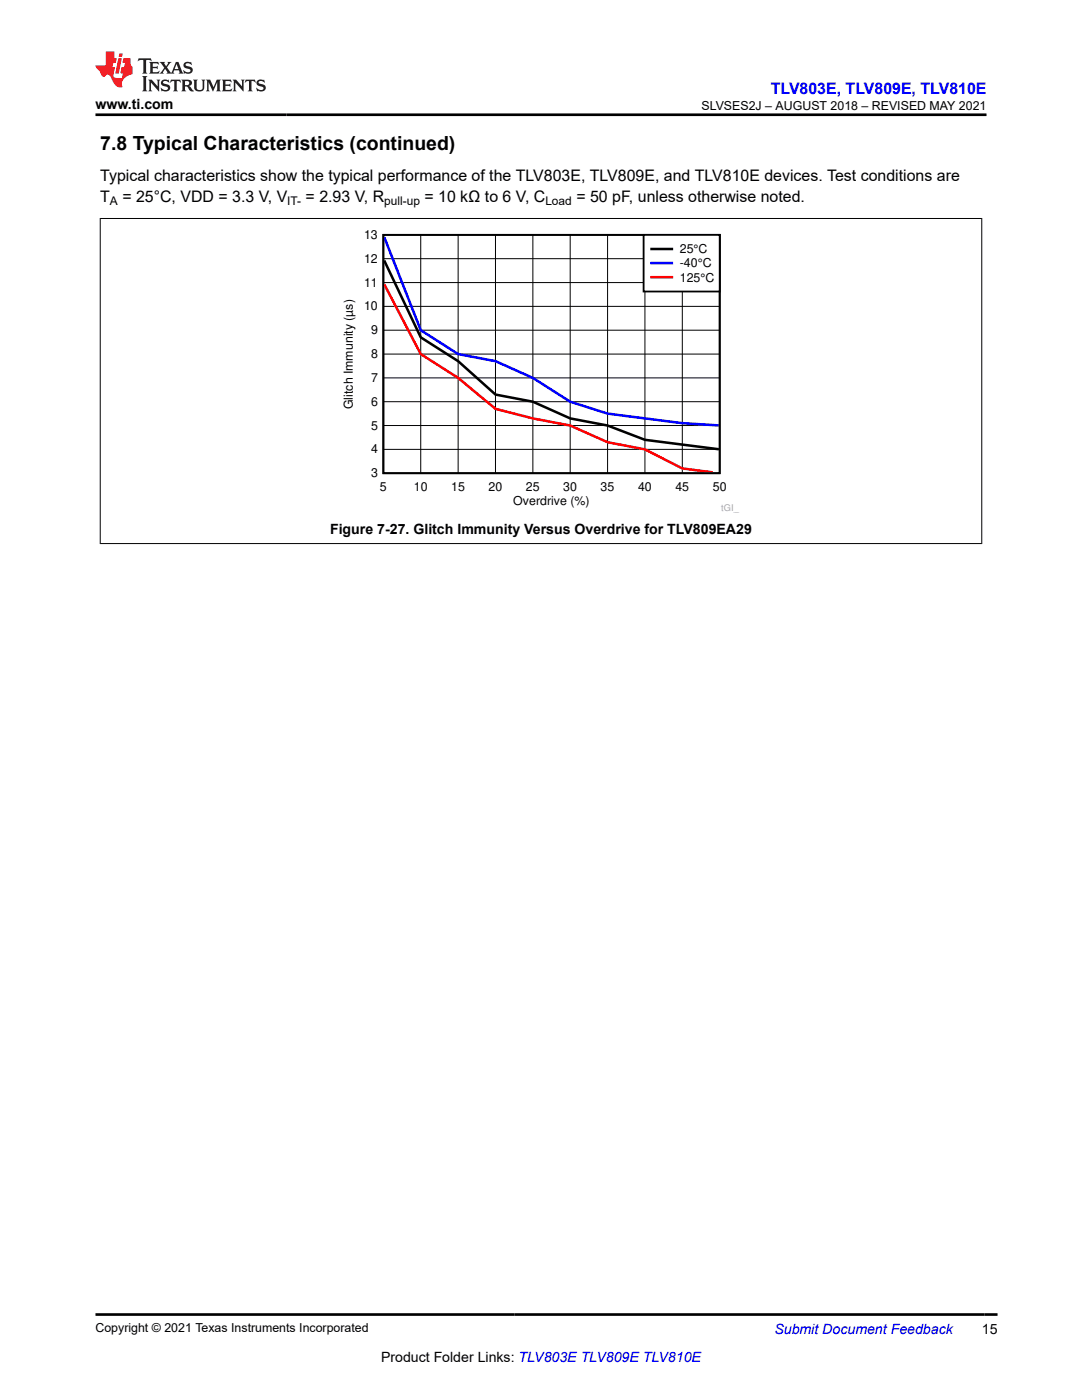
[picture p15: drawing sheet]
<svg xmlns="http://www.w3.org/2000/svg" width="216mm" height="279mm" viewBox="0 0 216 279" stroke-linecap="round" stroke-linejoin="round" font-family="sans-serif">
<defs><g id="words">
<text font-size="3.9" x="20" y="29.9">7.8 Typical Characteristics (continued)</text>
<text font-size="3.2" fill="#00f" x="153.8" y="18.7">TLV803E, TLV809E, TLV810E</text>
<g font-size="3.2">
<text x="20" y="36.1">Typical characteristics show the typical performance of the TLV803E, TLV809E, and TLV810E devices. Test conditions are</text>
<text x="20" y="40.3">T</text>
<text x="24.4" y="40.3">= 25°C, VDD = 3.3 V, V</text>
<text x="61" y="40.3">= 2.93 V, R</text>
<text x="84.7" y="40.3">= 10 kΩ to 6 V, C</text>
<text x="115" y="40.3">= 50 pF, unless otherwise noted.</text>
</g>
<g font-size="2.8">
<text x="19" y="21.8">www.ti.com</text>
<text x="65.9" y="106.5">Figure 7-27. Glitch Immunity Versus Overdrive for TLV809EA29</text>
<text x="195.9" y="266.1">15</text>
<text x="76" y="271.7">Product Folder Links: TLV803E TLV809E TLV810E</text>
</g>
<text font-size="2.8" fill="#00f" x="154.5" y="266.2">Submit Document Feedback</text>
<g font-size="2.5">
<text x="140" y="21.9">SLVSES2J – AUGUST 2018 – REVISED MAY 2021</text>
<text x="72.7" y="47.7">13</text>
<text x="72.7" y="52.4">12</text>
<text x="135.7" y="50.6">25°C</text>
<text x="135.7" y="53.4">-40°C</text>
<text x="72.7" y="57.2">11</text>
<text x="135.7" y="56.2">125°C</text>
<text x="72.7" y="62">10</text>
<text x="74" y="71.5">8</text>
<text x="74" y="66.7">9</text>
<text x="74" y="76.2">7</text>
<text x="70.4" y="81.6" transform="rotate(-90 70.4 81.6)">Glitch Immunity (µs)</text>
<text x="74" y="81">6</text>
<text x="74" y="85.7">5</text>
<text x="74" y="90.5">4</text>
<text x="74" y="95.2">3</text>
<text x="75.8" y="98.1">5</text>
<text x="82.6" y="98.1">10</text>
<text x="90" y="98.1">15</text>
<text x="97.5" y="98.1">20</text>
<text x="102.4" y="100.9">Overdrive (%)</text>
<text x="105" y="98.1">25</text>
<text x="112.4" y="98.1">30</text>
<text x="119.9" y="98.1">35</text>
<text x="127.3" y="98.1">40</text>
<text x="134.8" y="98.1">45</text>
<text x="142.2" y="98.1">50</text>
<text x="19" y="265.9">Copyright © 2021 Texas Instruments Incorporated</text>
</g>
<g font-size="2.4">
<text x="21.9" y="40.9">A</text>
<text x="57.3" y="40.9">IT-</text>
<text x="76.7" y="40.9">pull-up</text>
<text x="108.8" y="40.9">Load</text>
</g>
<text font-size="1.8" fill="#a8a8a8" x="143.9" y="102">tGI_</text>
</g></defs>
<path d="M76.5 46.9h67.1v47.5h-67.1z" fill="none" stroke="#000" stroke-width=".36"/>
<g fill="none" stroke="#000" stroke-width=".2">
<path d="M76.5 56.4h67.1M76.5 51.6h67.1M84 46.9v47.5M91.4 46.9v47.5M98.9 46.9v47.5M106.3 46.9v47.5M113.8 46.9v47.5M121.2 46.9v47.5M128.7 46.9v47.5M136.1 46.9v47.5M76.5 75.4h67.1M76.5 70.7h67.1"/>
<path d="M76.5 65.9h67.1M76.5 61.1h67.1M76.5 89.7h67.1M76.5 84.9h67.1M76.5 80.2h67.1"/>
</g>
<path d="M76.7 52l7.3 15.3 7.4 4.8 7.5 6.6 7.4 1.5 7.5 3.3 7.4 1.4 7.5 2.9 14.7 1.9" fill="none" stroke="#000" stroke-width=".51"/>
<path d="M76.7 47.3l7.3 18.6 7.4 4.8 7.5 1.4 7.4 3.3 7.5 4.8 7.4 2.3 14.9 1.9 7.3 .5" fill="none" stroke="#00f" stroke-width=".51"/>
<path d="M76.7 56.7l7.3 14 7.4 4.7 7.5 6.2 7.4 1.9 7.5 1.4 7.4 3.4 7.5 1.4 7.4 3.8 6.1 .8" fill="none" stroke="#f00" stroke-width=".51"/>
<path d="M128.4 46.9h15.2v11.3h-15.2z" fill-rule="evenodd" fill="#fff"/>
<path d="M128.4 46.9h15.2v11.3h-15.2z" fill="none" stroke="#000" stroke-width=".36"/>
<path d="M130 49.7h4.1" fill="none" stroke="#000" stroke-width=".51"/>
<path d="M130 52.5h4.1" fill="none" stroke="#00f" stroke-width=".51"/>
<path d="M130 55.3h4.1" fill="none" stroke="#f00" stroke-width=".51"/>
<path d="M19.9 43.6h176.1M20 43.5v65M195.9 43.5v65M19.9 108.5h176.1" fill="none" stroke="#000" stroke-width=".2"/>
<path d="M27.7 11.6l-.2 .6 .5-.2h.6v.1v2.2l-.2 .4h1l-.2-.4v-2.2v-.1h.5l.5 .2-.1-.6zM29.8 12.4l.2 .3v1.6l-.2 .4h1.9l.1-.6a1.08 1.08 0 0 1-1.3 .2v-.7h.6l.4 .2v-.7l-.4 .2h-.6v-.5l.2-.2a1 1 0 0 1 1 .3l-.1-.5zM31.8 12.4l1 1.1-1 1.2h.9l-.2-.2 .4-.8 .5 .8-.2 .2h1.6l-.2-.2 .1-.5h1l.1 .5-.1 .2h.9l-.2-.4-.8-1.9h-.5l-1 2.1-.8-1.1 .9-1h-.8l.2 .2-.5 .6-.3-.6 .1-.2zM35.2 12.8l.4 1h-.8zM36.8 12.5a.65 .65 0 0 0-.2 .7 .65 .65 0 0 0 .6 .5l.7 .1 .1 .3a.79 .79 0 0 1-.7 .4 .79 .79 0 0 1-.7-.5l.1 .7 .2-.1a.93 .93 0 0 0 1.1 0 .93 .93 0 0 0 .4-.9 1.46 1.46 0 0 0-1.2-.6l-.1-.3a1.09 1.09 0 0 1 1.2 .2l-.2-.6-.1 .1-.6-.2zM28.4 15.2l.2 .4v2.2l-.2 .4h1l-.2-.4v-2.2l.2-.4zM29.6 15.9l.2 .4v1.5l-.2 .4h.8l-.3-.4v-1.3l1.7 1.8v-2l.2-.4h-.8l.2 .2 .1 1.1-1.2-1.3zM32.3 16a.65 .65 0 0 0-.2 .8 .65 .65 0 0 0 .7 .4l.6 .2 .1 .2a.79 .79 0 0 1-.7 .4 .79 .79 0 0 1-.7-.5l.1 .7 .2-.1a.93 .93 0 0 0 1.1 .1 .93 .93 0 0 0 .4-1 1.46 1.46 0 0 0-1.2-.5l-.1-.4a1.09 1.09 0 0 1 1.2 .2l-.2-.6-.1 .1-.6-.1zM34.1 15.9l-.1 .6a.63 .63 0 0 1 .7-.3l.1 1.6-.3 .4h1l-.2-.4v-1.6a.66 .66 0 0 1 .8 .3l-.1-.6zM36.2 15.9l.2 .4v1.5l-.2 .4h.9l-.2-.2v-.7h.5l.1 .2a.79 .79 0 0 0 1.2 .6l-1-.9a.61 .61 0 0 0 .6-.6 .61 .61 0 0 0-.5-.7zM36.9 16.2h.2a.47 .47 0 0 1 .5 .1 .47 .47 0 0 1 .1 .5l-.2 .1-.6 .1zM38.5 15.9l.2 .2a2.27 2.27 0 0 0 .4 2 1.04 1.04 0 0 0 1.7-.7v-1.3l.2-.2h-.8l.2 .4v1.1a.6 .6 0 0 1-.6 .6 .6 .6 0 0 1-.6-.6v-1.1l.3-.4zM41.1 15.9l.2 .4v1.5l-.2 .4h.7l-.2-.4v-1.4l.9 1.9 .8-1.9v1.4l-.2 .4h1l-.3-.4v-1.5l.3-.4h-.8l-.7 1.5-.7-1.5zM44.3 15.9l.2 .4v1.5l-.2 .4h1.9l.1-.6a1.09 1.09 0 0 1-1.3 .2v-.7h.6l.4 .2v-.6l-.4 .2h-.6v-.6l.2-.1a1.01 1.01 0 0 1 1 .3l-.1-.6zM46.4 15.9l.3 .4v1.5l-.3 .4h.8l-.2-.4v-1.3l1.6 1.8v-2l.2-.4h-.7l.2 .2v1.1l-1.2-1.3zM49 15.9l-.1 .6a.63 .63 0 0 1 .8-.3v1.6l-.3 .4h1l-.2-.4v-1.6a.66 .66 0 0 1 .8 .3l-.1-.6zM51.4 16a.65 .65 0 0 0-.2 .8 .65 .65 0 0 0 .6 .4l.6 .2 .2 .2a.79 .79 0 0 1-.8 .4 .79 .79 0 0 1-.6-.5l.1 .7 .2-.1a.93 .93 0 0 0 1 .1 .93 .93 0 0 0 .5-1 1.46 1.46 0 0 0-1.3-.5l-.1-.4a1.09 1.09 0 0 1 1.3 .2l-.2-.6-.2 .1-.5-.1z" fill="#231f20"/>
<path d="M21.1 10.3v2.7h-2v.4l.9 1a.95 .95 0 0 0 .9 .9 .59 .59 0 0 1 .6-.4 .59 .59 0 0 1 .5 .3l.4 .8a1.59 1.59 0 0 0 2.1 1.4 1.61 1.61 0 0 1 1-2.3l1-.3-.1-1.5a1.59 1.59 0 0 1-.4-1.7h-1.4l-.2 .9h.5l-.1 .9h-.5l-.2 .9v.3l.4 .1-.2 .9h-.6a.73 .73 0 0 1-1.1-.7l.3-1.5h-.5l.2-.9h.5l.2-.9h-.5v-1.3zM23.6 11.6l-.6 3.1h.7l.6-3.1zM23.8 10.7l-.1 .6h.7l.1-.6z" fill="#ed1c24"/>
<path d="M19 22.9h177.8M19 262.3h180" fill="none" stroke="#000" stroke-width=".53"/>
<use href="#words"/>
</svg>
